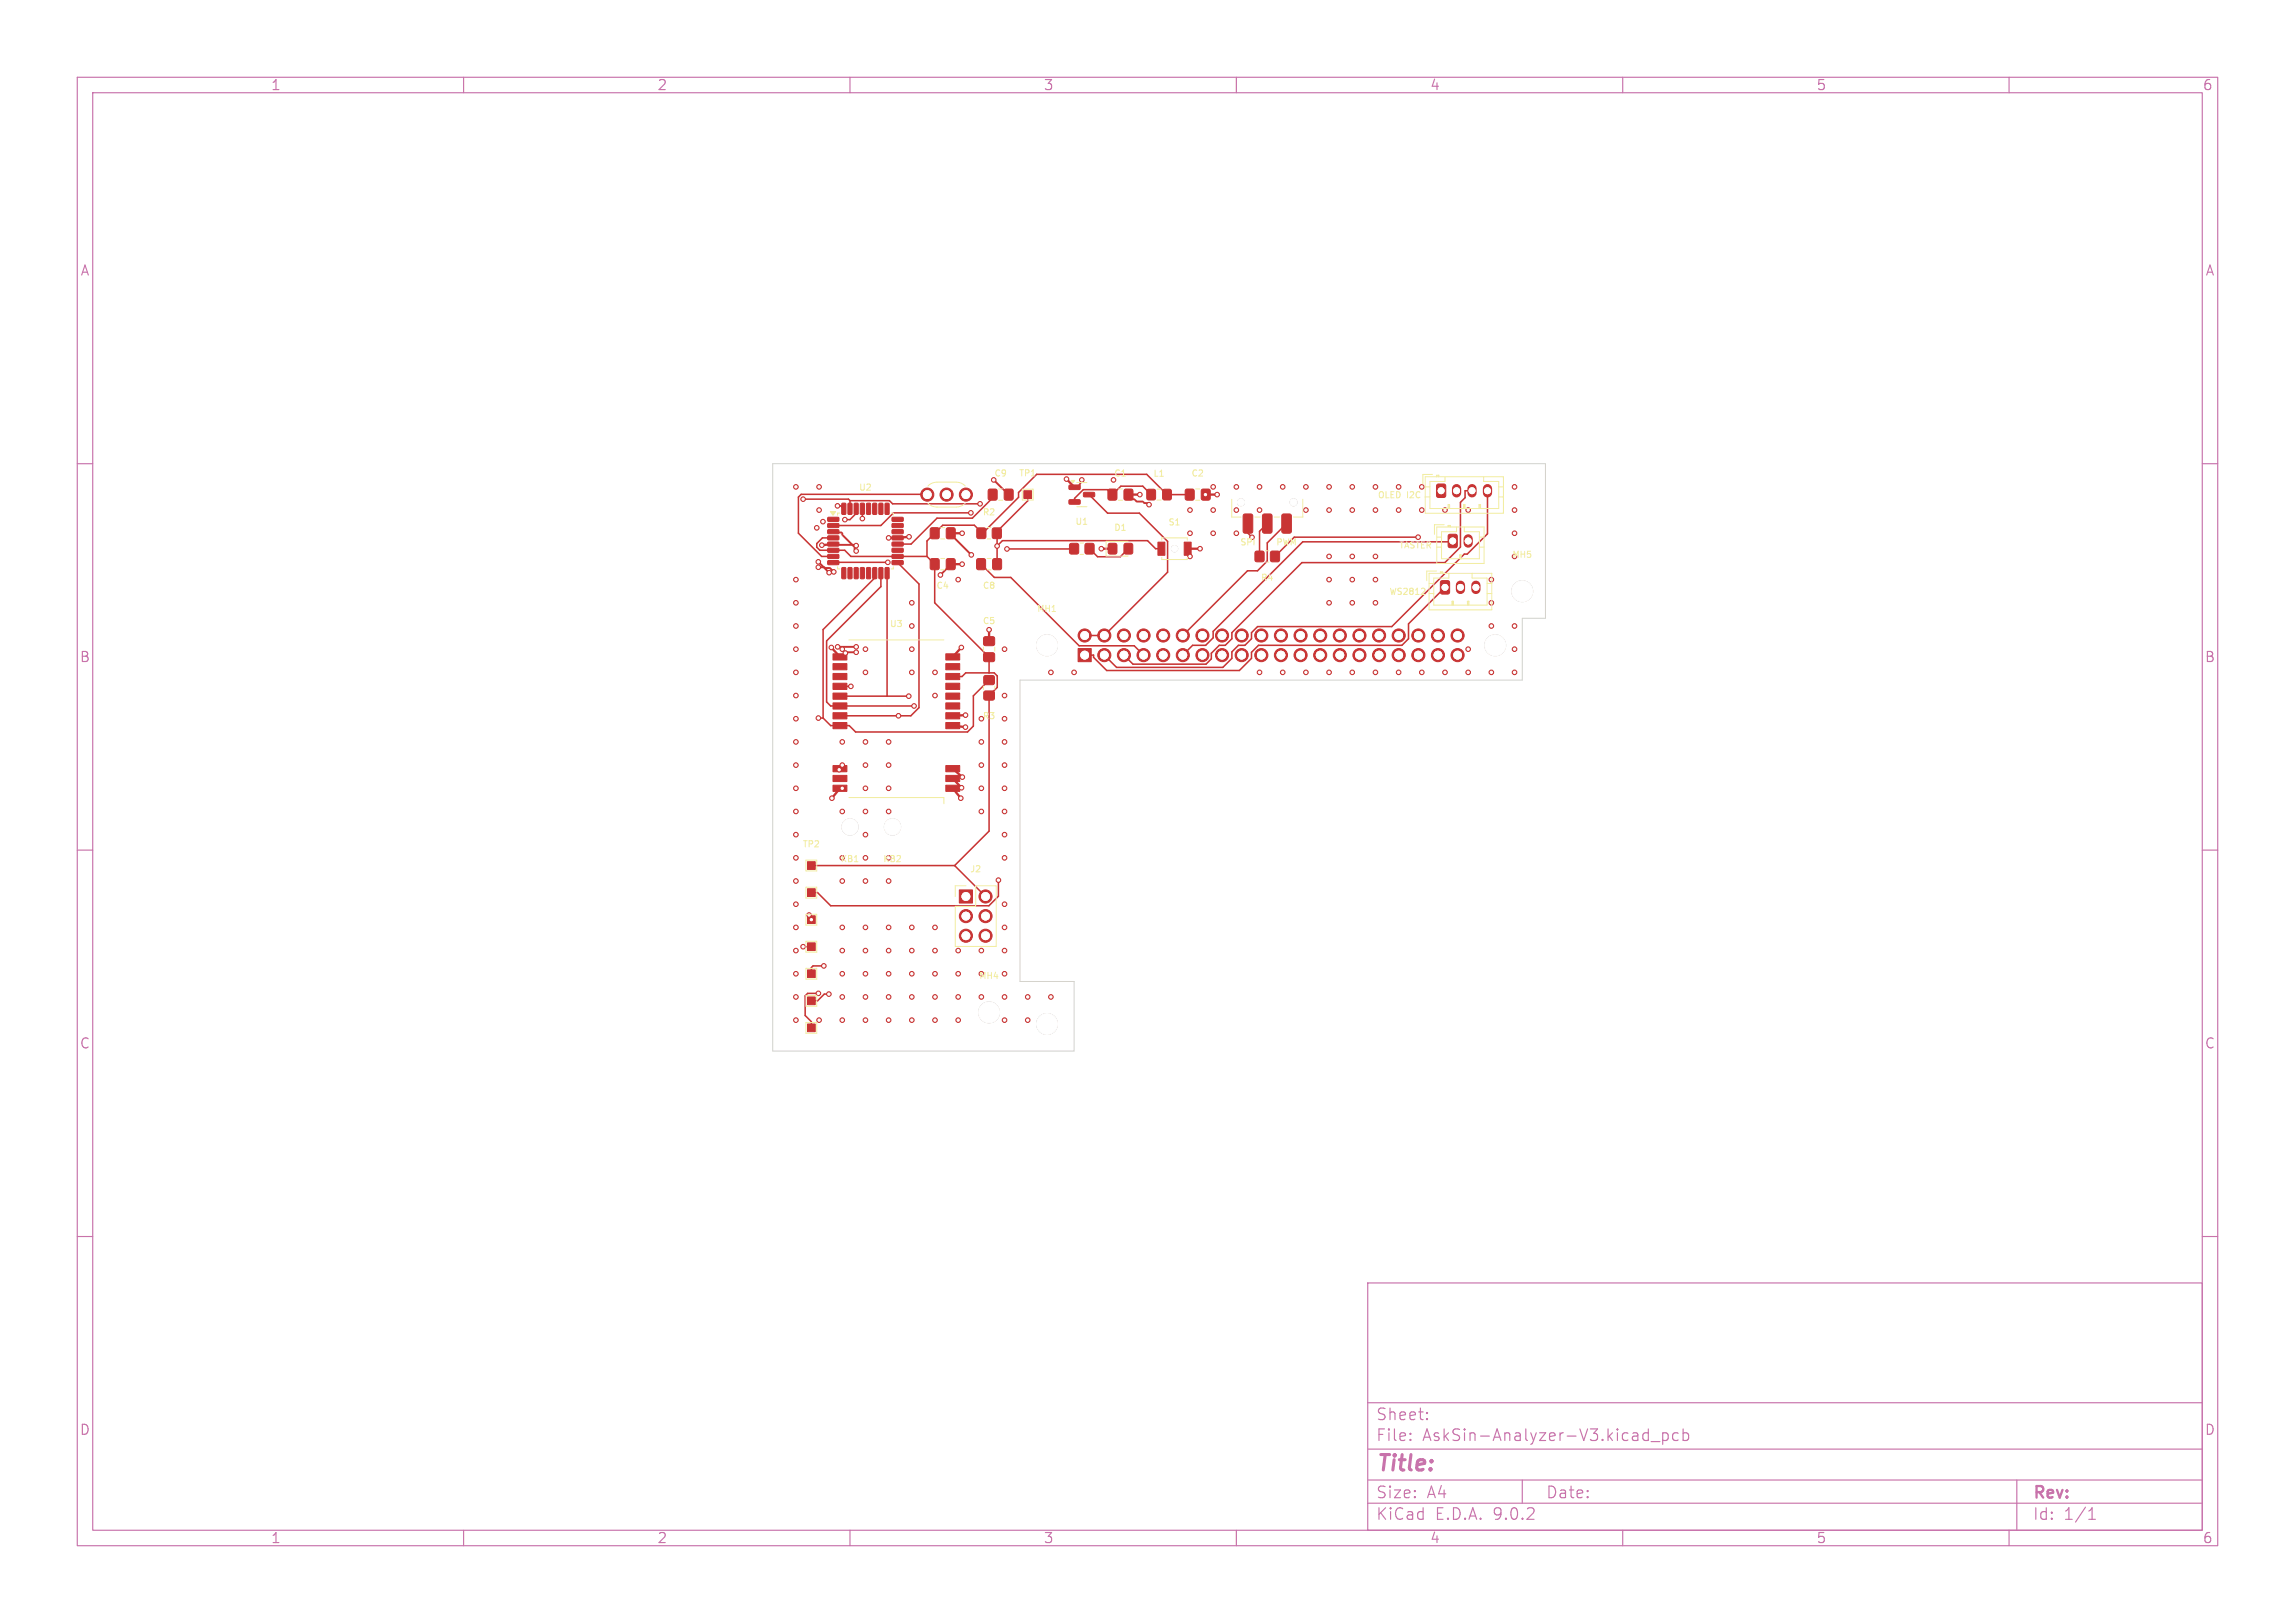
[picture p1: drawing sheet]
<svg xmlns="http://www.w3.org/2000/svg" width="297mm" height="210mm" viewBox="0 0 297 210" stroke-linecap="round" stroke-linejoin="round" font-family="sans-serif">
<defs><g id="words">
<text font-size="2.8" fill="#c872ab" x="178" y="190.9">Title:</text>
<g font-size="2.1" fill="#c872ab">
<text x="178" y="184">Sheet:</text>
<text x="178" y="186.7">File:</text>
<text x="184.1" y="186.7">AskSin-Analyzer-V3.kicad_pcb</text>
<text x="178" y="196.9">KiCad</text>
<text x="178" y="194.1">Size:</text>
<text x="184.7" y="194.1">A4</text>
<text x="185.7" y="196.9">E.D.A.</text>
<text x="193.3" y="196.9">9.0.2</text>
<text x="200" y="194.1">Date:</text>
<text x="263" y="194.3">Rev:</text>
<text x="263" y="196.9">Id:</text>
<text x="267.1" y="196.9">1/1</text>
</g>
<g font-size="1.8" fill="#c872ab">
<text x="35" y="11.9">1</text>
<text x="85" y="11.9">2</text>
<text x="135" y="11.9">3</text>
<text x="185" y="11.9">4</text>
<text x="235" y="11.9">5</text>
<text x="285" y="11.9">6</text>
<text x="10.3" y="35.9">A</text>
<text x="285.4" y="35.9">A</text>
<text x="10.3" y="85.9">B</text>
<text x="285.3" y="85.9">B</text>
<text x="10.3" y="135.9">C</text>
<text x="285.3" y="135.9">C</text>
<text x="10.3" y="185.9">D</text>
<text x="285.3" y="185.9">D</text>
<text x="35" y="199.9">1</text>
<text x="85" y="199.9">2</text>
<text x="135" y="199.9">3</text>
<text x="185" y="199.9">4</text>
<text x="235" y="199.9">5</text>
<text x="285" y="199.9">6</text>
</g>
<g font-size="1.1" fill="#f2eda1">
<text x="111.1" y="63.6">U2</text>
<text x="128.6" y="61.8">C9</text>
<text x="131.8" y="61.8">TP1</text>
<text x="144.1" y="61.8">C1</text>
<text x="149.2" y="61.8">L1</text>
<text x="154.1" y="61.8">C2</text>
<text x="178.2" y="64.6">OLED</text>
<text x="182.1" y="64.6">I2C</text>
<text x="127.1" y="66.8">R2</text>
<text x="139.1" y="68.1">U1</text>
<text x="144.1" y="68.8">D1</text>
<text x="151.1" y="68.1">S1</text>
<text x="160.4" y="70.7">SPI</text>
<text x="165.1" y="70.7">PWM</text>
<text x="181" y="71.1">TASTER</text>
<text x="121.1" y="76.3">C4</text>
<text x="127.1" y="76.3">C8</text>
<text x="163.1" y="75.3">R4</text>
<text x="179.7" y="77.1">WS2812</text>
<text x="195.6" y="72.3">MH5</text>
<text x="115.1" y="81.3">U3</text>
<text x="127.1" y="80.9">C5</text>
<text x="134.1" y="79.3">MH1</text>
<text x="127.1" y="93.2">R3</text>
<text x="103.8" y="109.8">TP2</text>
<text x="108.7" y="111.7">KB1</text>
<text x="114.2" y="111.7">KB2</text>
<text x="125.5" y="113">J2</text>
<text x="126.6" y="126.8">MH4</text>
</g>
</g></defs>
<g fill="none" stroke="#c872ab" stroke-width=".15">
<path d="M10 10h277v190h-277zM12 12h273v186h-273zM60 10v2M110 10v2M160 10v2M210 10v2M260 10v2M10 60h2M285 60h2M10 110h2M285 110h2M10 160h2"/>
<path d="M177 166h108v32h-108zM285 160h2M60 198v2M110 198v2M160 198v2M177 194.5h108M177 191.5h108M177 187.5h108M177 181.5h108M182.5 186.3h.1l-.1 .1M182.5 186.3v.1M182.5 185.5v.1"/>
<path d="M182.5 185.5h.1l-.1 .1M184.7 183.6v.1M184.7 183.6h-.1l.1 .1M184.7 182.8v.1M184.7 182.8h-.1l.1 .1M197 191.5v3M210 198v2M213.2 185.4l.1 .1M213.3 184.9v1.5M213.3 186.3l-.1 .1M213.7 186.5h1.1M215.2 185.4v1.5"/>
<path d="M215.2 185.5l.4-.1 .3 .3v.4l-.2 .2-.1 .1-.4-.1M217.2 185.5l-.5-.1-.2 .3v.4l.1 .2 .1 .1 .5-.1M217.8 185.5l.4-.1 .3 .3v.4l-.1 .2-.2 .1-.4-.1M217.8 184.9v1.5M260 198v2M261 191.5v6.5M270.3 196.6h.9M270.3 195.5l.4-.4v1.5"/>
</g>
<g fill="#c83434" stroke="#c83434" stroke-width=".13">
<path d="M122.4 101.6h1.8v.8h-1.8z"/>
<path d="M122.4 100.3h1.8v.8h-1.8z"/>
<path d="M122.4 99.1h1.8v.8h-1.8z"/>
<path d="M122.4 93.5h1.8v.8h-1.8z"/>
<path d="M122.4 92.2h1.8v.8h-1.8z"/>
<path d="M122.4 91h1.8v.8h-1.8z"/>
<path d="M122.4 89.7h1.8v.8h-1.8z"/>
<path d="M122.4 88.4h1.8v.8h-1.8z"/>
<path d="M122.4 87.1h1.8v.8h-1.8z"/>
<path d="M122.4 85.9h1.8v.8h-1.8z"/>
<path d="M122.4 84.6h1.8v.8h-1.8z"/>
<path d="M107.8 84.6h1.8v.8h-1.8z"/>
<path d="M107.8 85.9h1.8v.8h-1.8z"/>
<path d="M107.8 87.1h1.8v.8h-1.8z"/>
<path d="M107.8 88.4h1.8v.8h-1.8z"/>
<path d="M107.8 89.7h1.8v.8h-1.8z"/>
<path d="M107.8 91h1.8v.8h-1.8z"/>
<path d="M107.8 92.2h1.8v.8h-1.8z"/>
<path d="M107.8 93.5h1.8v.8h-1.8z"/>
<path d="M107.8 99.1h1.8v.8h-1.8z"/>
<path d="M107.8 100.3h1.8v.8h-1.8z"/>
<path d="M107.8 101.6h1.8v.8h-1.8z"/>
<path d="M120.4 68.3h.2h.9l.1 .2-.1 1.2h-.2h-.9v-.2z"/>
<path d="M122.5 68.3h.2h.9v.2v1.2h-.2h-.9l-.1-.2z"/>
<path d="M138.4 62.8h1.3l.1 .1v.4l-.1 .1-1.3-.1-.1-.1z"/>
<path d="M138.4 64.7h1.3l.1 .1v.4l-.1 .1-1.3-.1-.1-.1z"/>
<path d="M140.2 63.7h1.4l.1 .2v.3l-.2 .1h-1.2l-.1-.1z"/>
<path d="M143.4 63.3h.2h.9v.2v1.2h-.2h-.9v-.2z"/>
<path d="M145.5 63.3h.2h.9v.2v1.2h-.2h-.9v-.2z"/>
<path d="M132.5 63.5h1v1h-1z"/>
<path d="M104.5 132.5h1v1h-1z"/>
<path d="M186 62.7l.8-.1 .3 .2v1.3l-.2 .3h-.8l-.2-.2v-1.3z"/>
<path d="M104.5 118.5h1v1h-1z"/>
<path d="M162.5 71.4l.1-.1 .9 .1 .1 .2-.1 1-.2 .1-.8-.1-.1-.1z"/>
<path d="M164.5 71.4l.2-.1 .8 .1 .1 .2-.1 1-.2 .1-.8-.1-.1-.1z"/>
<path d="M186.5 75.2l.8-.1 .3 .2v1.3l-.2 .3h-.8l-.2-.2v-1.3z"/>
<path d="M126.5 68.4l.1-.1 .9 .1 .1 .2-.1 1-.1 .1-.9-.1-.1-.1z"/>
<path d="M128.5 68.4l.1-.1 .9 .1 .1 .2-.1 1-.2 .1-.8-.1-.1-.1z"/>
<path d="M107.1 67l1.4-.1 .1 .5-.2 .1h-1.2l-.1-.2z"/>
<path d="M107.1 67.8l1.4-.1 .1 .5-.2 .1h-1.2l-.1-.2z"/>
<path d="M107.1 68.6l1.4-.1 .1 .5-.2 .1h-1.2l-.1-.2z"/>
<path d="M107.1 69.4l1.4-.1 .1 .5-.2 .1h-1.2l-.1-.2z"/>
<path d="M107.1 70.2l1.4-.1 .1 .5-.2 .1h-1.2l-.1-.2z"/>
<path d="M107.1 71l1.4-.1 .1 .5-.2 .1h-1.2l-.1-.2z"/>
<path d="M107.1 71.8l1.4-.1 .1 .5-.2 .1h-1.2l-.1-.2z"/>
<path d="M107.1 72.6l1.4-.1 .1 .5-.2 .1h-1.2l-.1-.2z"/>
<path d="M109 73.5l.3-.1 .2 .1v1.3l-.1 .1-.5-.1z"/>
<path d="M109.8 73.5l.3-.1 .2 .1v1.3l-.1 .1-.5-.1z"/>
<path d="M110.6 73.5l.3-.1 .2 .1v1.3l-.1 .1-.5-.1z"/>
<path d="M111.4 73.5l.3-.1 .2 .1v1.3l-.1 .1-.5-.1z"/>
<path d="M112.2 73.5l.3-.1 .2 .1v1.3l-.1 .1-.5-.1z"/>
<path d="M113 73.5l.3-.1 .2 .1v1.3l-.1 .1-.5-.1z"/>
<path d="M113.8 73.5l.3-.1 .2 .1v1.3l-.1 .1-.5-.1z"/>
<path d="M114.6 73.5l.3-.1 .2 .1v1.3l-.1 .1-.5-.1z"/>
<path d="M115.5 72.6l1.3-.1 .1 .5-.1 .1h-1.3l-.1-.2z"/>
<path d="M115.5 71.8l1.3-.1 .1 .5-.1 .1h-1.3l-.1-.2z"/>
<path d="M115.5 71l1.3-.1 .1 .5-.1 .1h-1.3l-.1-.2z"/>
<path d="M115.5 70.2l1.3-.1 .1 .5-.1 .1h-1.3l-.1-.2z"/>
<path d="M115.5 69.4l1.3-.1 .1 .5-.1 .1h-1.3l-.1-.2z"/>
<path d="M115.5 68.6l1.3-.1 .1 .5-.1 .1h-1.3l-.1-.2z"/>
<path d="M115.5 67.8l1.3-.1 .1 .5-.1 .1h-1.3l-.1-.2z"/>
<path d="M115.5 67l1.3-.1 .1 .5-.1 .1h-1.3l-.1-.2z"/>
<path d="M114.6 65.1h.3l.2 .1v1.2l-.1 .2-.5-.1z"/>
<path d="M113.8 65.1h.3l.2 .1v1.2l-.1 .2-.5-.1z"/>
<path d="M113 65.1h.3l.2 .1v1.2l-.1 .2-.5-.1z"/>
<path d="M112.2 65.1h.3l.2 .1v1.2l-.1 .2-.5-.1z"/>
<path d="M111.4 65.1h.3l.2 .1v1.2l-.1 .2-.5-.1z"/>
<path d="M110.6 65.1h.3l.2 .1v1.2l-.1 .2-.5-.1z"/>
<path d="M109.8 65.1h.3l.2 .1v1.2l-.1 .2-.5-.1z"/>
<path d="M109 65.1h.3l.2 .1v1.2l-.1 .2-.5-.1z"/>
<path d="M149.8 70.2h.9v1.7h-.9z"/>
<path d="M153.2 70.2h.9v1.7h-.9z"/>
<path d="M124.1 115.2h1.7v1.7h-1.7z"/>
<path d="M187.5 69.2l.9-.1 .2 .2v1.3l-.2 .3h-.8l-.2-.2v-1.3z"/>
<path d="M143.5 70.4l.1-.1 .9 .1v.2v1l-.2 .1-.8-.1-.1-.1z"/>
<path d="M145.5 70.4l.2-.1 .8 .1 .1 .2-.1 1-.2 .1-.8-.1v-.1z"/>
<path d="M104.5 115h1v1h-1z"/>
<path d="M104.5 122h1v1h-1z"/>
<path d="M120.4 72.3h.2h.9l.1 .2-.1 1.2h-.2h-.9v-.2z"/>
<path d="M122.5 72.3h.2h.9v.2v1.2h-.2h-.9l-.1-.2z"/>
<path d="M127.9 63.3h.2h.9v.2v1.2h-.2h-.9v-.2z"/>
<path d="M130 63.3h.2h.9v.2v1.2h-.2h-.9l-.1-.2z"/>
<path d="M153.4 63.3h.2h.9v.2v1.2h-.2h-.9v-.2z"/>
<path d="M155.5 63.3h.2h.9v.2v1.2h-.2h-.9v-.2z"/>
<path d="M148.5 63.4l.1-.1 .9 .1v.2v1l-.2 .1-.8-.1-.1-.1z"/>
<path d="M150.5 63.4l.2-.1 .8 .1 .1 .2-.1 1-.2 .1-.8-.1v-.1z"/>
<path d="M165.9 66.6l1-.1 .2 .2v2.1l-.1 .2h-.9l-.2-.2v-2z"/>
<path d="M163.4 66.6l1-.1 .2 .2v2.1l-.1 .2h-.9l-.2-.2v-2z"/>
<path d="M160.9 66.6l1-.1 .2 .2v2.1l-.1 .2h-.9l-.2-.2v-2z"/>
<path d="M127.3 84.5h.2h1.2v.2v.9h-.2h-1.2v-.2z"/>
<path d="M127.3 82.4h.2h1.2v.2v.9l-.2 .1-1.2-.1v-.2z"/>
<path d="M126.4 72.3h.2h.9v.2v1.2h-.2h-.9v-.2z"/>
<path d="M128.5 72.3h.2h.9v.2v1.2h-.2h-.9v-.2z"/>
<path d="M104.5 129h1v1h-1z"/>
<path d="M127.4 89.5l.1-.1 1.1 .1 .1 .2-.1 .8-.1 .1-1.1-.1-.1-.1z"/>
<path d="M127.4 87.5l.1-.1 1.1 .1 .1 .2-.1 .8-.1 .1-1.1-.1-.1-.1z"/>
<path d="M104.5 125.5h1v1h-1z"/>
<path d="M104.5 111.5h1v1h-1z"/>
<path d="M138.5 70.4l.1-.1 .9 .1 .1 .2-.1 1-.2 .1-.8-.1-.1-.1z"/>
<path d="M140.5 70.4l.1-.1 .9 .1 .1 .2-.1 1-.2 .1-.8-.1-.1-.1z"/>
<path d="M139.5 83.9h1.7v1.7h-1.7z"/>
<circle cx="127.5" cy="116" r=".85"/>
<circle cx="125" cy="118.5" r=".85"/>
<circle cx="127.5" cy="118.5" r=".85"/>
<circle cx="125" cy="121.1" r=".85"/>
<circle cx="127.5" cy="121.1" r=".85"/>
<circle cx="120" cy="64" r=".85"/>
<circle cx="122.5" cy="64" r=".85"/>
<circle cx="125" cy="64" r=".85"/>
<circle cx="140.4" cy="82.2" r=".85"/>
<circle cx="142.9" cy="84.8" r=".85"/>
<circle cx="142.9" cy="82.2" r=".85"/>
<circle cx="145.4" cy="84.8" r=".85"/>
<circle cx="145.4" cy="82.2" r=".85"/>
<circle cx="148" cy="84.8" r=".85"/>
<circle cx="148" cy="82.2" r=".85"/>
<circle cx="150.5" cy="84.8" r=".85"/>
<circle cx="150.5" cy="82.2" r=".85"/>
<circle cx="153.1" cy="84.8" r=".85"/>
<circle cx="153.1" cy="82.2" r=".85"/>
<circle cx="155.6" cy="84.8" r=".85"/>
<circle cx="155.6" cy="82.2" r=".85"/>
<circle cx="158.1" cy="84.8" r=".85"/>
<circle cx="158.1" cy="82.2" r=".85"/>
<circle cx="160.7" cy="84.8" r=".85"/>
<circle cx="160.7" cy="82.2" r=".85"/>
<circle cx="163.2" cy="84.8" r=".85"/>
<circle cx="163.2" cy="82.2" r=".85"/>
<circle cx="165.8" cy="84.8" r=".85"/>
<circle cx="165.8" cy="82.2" r=".85"/>
<circle cx="168.3" cy="84.8" r=".85"/>
<circle cx="168.3" cy="82.2" r=".85"/>
<circle cx="170.8" cy="84.8" r=".85"/>
<circle cx="170.8" cy="82.2" r=".85"/>
<circle cx="173.4" cy="84.8" r=".85"/>
<circle cx="173.4" cy="82.2" r=".85"/>
<circle cx="175.9" cy="84.8" r=".85"/>
<circle cx="175.9" cy="82.2" r=".85"/>
<circle cx="178.5" cy="84.8" r=".85"/>
<circle cx="178.5" cy="82.2" r=".85"/>
<circle cx="181" cy="84.8" r=".85"/>
<circle cx="181" cy="82.2" r=".85"/>
<circle cx="183.5" cy="84.8" r=".85"/>
<circle cx="183.5" cy="82.2" r=".85"/>
<circle cx="186.1" cy="84.8" r=".85"/>
<circle cx="186.1" cy="82.2" r=".85"/>
<circle cx="188.6" cy="84.8" r=".85"/>
<circle cx="188.6" cy="82.2" r=".85"/>
<circle cx="129.2" cy="113.9" r=".3"/>
<circle cx="162" cy="69.5" r=".3"/>
<circle cx="183.5" cy="69.5" r=".3"/>
<circle cx="130" cy="126" r=".3"/>
<circle cx="144.1" cy="62.1" r=".3"/>
<circle cx="130" cy="132" r=".3"/>
<circle cx="106" cy="132" r=".3"/>
<circle cx="112" cy="99" r=".3"/>
<circle cx="115" cy="105" r=".3"/>
<circle cx="103" cy="120" r=".3"/>
<circle cx="193" cy="81" r=".3"/>
<circle cx="196" cy="66" r=".3"/>
<circle cx="196" cy="63" r=".3"/>
<circle cx="127" cy="123" r=".3"/>
<circle cx="103" cy="132" r=".3"/>
<circle cx="124" cy="75" r=".3"/>
<circle cx="175" cy="72" r=".3"/>
<circle cx="172" cy="78" r=".3"/>
<circle cx="175" cy="66" r=".3"/>
<circle cx="115" cy="120" r=".3"/>
<circle cx="154" cy="72" r=".3"/>
<circle cx="112" cy="129" r=".3"/>
<circle cx="175" cy="87" r=".3"/>
<circle cx="157" cy="69" r=".3"/>
<circle cx="110.8" cy="70.6" r=".3"/>
<circle cx="118" cy="81" r=".3"/>
<circle cx="103" cy="96" r=".3"/>
<circle cx="110.8" cy="83.7" r=".3"/>
<circle cx="106.4" cy="70.5" r=".3"/>
<circle cx="193" cy="87" r=".3"/>
<circle cx="187" cy="87" r=".3"/>
<circle cx="109" cy="114" r=".3"/>
<circle cx="112" cy="96" r=".3"/>
<circle cx="196" cy="87" r=".3"/>
<circle cx="103" cy="117" r=".3"/>
<circle cx="103" cy="114" r=".3"/>
<circle cx="118" cy="132" r=".3"/>
<circle cx="115" cy="99" r=".3"/>
<circle cx="130" cy="96" r=".3"/>
<circle cx="103" cy="99" r=".3"/>
<circle cx="124" cy="132" r=".3"/>
<circle cx="112" cy="114" r=".3"/>
<circle cx="181" cy="66" r=".3"/>
<circle cx="148.7" cy="65.3" r=".3"/>
<circle cx="157" cy="63" r=".3"/>
<circle cx="130" cy="123" r=".3"/>
<circle cx="115" cy="129" r=".3"/>
<circle cx="156" cy="64" r=".3"/>
<circle cx="103" cy="123" r=".3"/>
<circle cx="175" cy="75" r=".3"/>
<circle cx="196" cy="81" r=".3"/>
<circle cx="118" cy="84" r=".3"/>
<circle cx="127" cy="105" r=".3"/>
<circle cx="172" cy="66" r=".3"/>
<circle cx="178" cy="87" r=".3"/>
<circle cx="109.4" cy="84.5" r=".3"/>
<circle cx="118" cy="87" r=".3"/>
<circle cx="103" cy="108" r=".3"/>
<circle cx="108.6" cy="99.6" r=".3"/>
<circle cx="112" cy="84" r=".3"/>
<circle cx="103" cy="78" r=".3"/>
<circle cx="133" cy="132" r=".3"/>
<circle cx="107.7" cy="103.3" r=".3"/>
<circle cx="109" cy="123" r=".3"/>
<circle cx="103" cy="126" r=".3"/>
<circle cx="104.7" cy="118.4" r=".3"/>
<circle cx="103" cy="87" r=".3"/>
<circle cx="115" cy="114" r=".3"/>
<circle cx="107.6" cy="83.8" r=".3"/>
<circle cx="181" cy="63" r=".3"/>
<circle cx="124.4" cy="83.8" r=".3"/>
<circle cx="112" cy="105" r=".3"/>
<circle cx="109" cy="96" r=".3"/>
<circle cx="103" cy="81" r=".3"/>
<circle cx="163" cy="66" r=".3"/>
<circle cx="157" cy="66" r=".3"/>
<circle cx="187" cy="66" r=".3"/>
<circle cx="193" cy="75" r=".3"/>
<circle cx="103" cy="93" r=".3"/>
<circle cx="169" cy="66" r=".3"/>
<circle cx="175" cy="63" r=".3"/>
<circle cx="115" cy="126" r=".3"/>
<circle cx="112" cy="108" r=".3"/>
<circle cx="190" cy="87" r=".3"/>
<circle cx="121" cy="120" r=".3"/>
<circle cx="124.9" cy="94.1" r=".3"/>
<circle cx="190" cy="84" r=".3"/>
<circle cx="103" cy="105" r=".3"/>
<circle cx="133" cy="129" r=".3"/>
<circle cx="166" cy="63" r=".3"/>
<circle cx="107.3" cy="74.1" r=".3"/>
<circle cx="181" cy="87" r=".3"/>
<circle cx="130" cy="117" r=".3"/>
<circle cx="154" cy="69" r=".3"/>
<circle cx="118" cy="129" r=".3"/>
<circle cx="193" cy="78" r=".3"/>
<circle cx="121" cy="129" r=".3"/>
<circle cx="115" cy="69.6" r=".3"/>
<circle cx="124.5" cy="100.6" r=".3"/>
<circle cx="112" cy="126" r=".3"/>
<circle cx="178" cy="66" r=".3"/>
<circle cx="105.7" cy="68.3" r=".3"/>
<circle cx="127" cy="102" r=".3"/>
<circle cx="115" cy="123" r=".3"/>
<circle cx="118" cy="126" r=".3"/>
<circle cx="160" cy="69" r=".3"/>
<circle cx="118" cy="120" r=".3"/>
<circle cx="121" cy="90" r=".3"/>
<circle cx="109" cy="120" r=".3"/>
<circle cx="184" cy="87" r=".3"/>
<circle cx="127" cy="99" r=".3"/>
<circle cx="184" cy="63" r=".3"/>
<circle cx="184" cy="66" r=".3"/>
<circle cx="160" cy="66" r=".3"/>
<circle cx="112" cy="111" r=".3"/>
<circle cx="166" cy="87" r=".3"/>
<circle cx="118" cy="123" r=".3"/>
<circle cx="103" cy="102" r=".3"/>
<circle cx="105.9" cy="72.7" r=".3"/>
<circle cx="160" cy="63" r=".3"/>
<circle cx="147.5" cy="64" r=".3"/>
<circle cx="163" cy="63" r=".3"/>
<circle cx="121" cy="126" r=".3"/>
<circle cx="130" cy="108" r=".3"/>
<circle cx="138" cy="62" r=".3"/>
<circle cx="103" cy="84" r=".3"/>
<circle cx="172" cy="72" r=".3"/>
<circle cx="124.9" cy="92.5" r=".3"/>
<circle cx="169" cy="63" r=".3"/>
<circle cx="130" cy="129" r=".3"/>
<circle cx="136" cy="129" r=".3"/>
<circle cx="172" cy="87" r=".3"/>
<circle cx="121" cy="87" r=".3"/>
<circle cx="127" cy="129" r=".3"/>
<circle cx="106" cy="66" r=".3"/>
<circle cx="112" cy="123" r=".3"/>
<circle cx="110.8" cy="84.4" r=".3"/>
<circle cx="103" cy="63" r=".3"/>
<circle cx="130" cy="111" r=".3"/>
<circle cx="142.5" cy="71" r=".3"/>
<circle cx="169" cy="87" r=".3"/>
<circle cx="112" cy="102" r=".3"/>
<circle cx="118" cy="78" r=".3"/>
<circle cx="124.3" cy="103.3" r=".3"/>
<circle cx="130" cy="105" r=".3"/>
<circle cx="109" cy="129" r=".3"/>
<circle cx="196" cy="84" r=".3"/>
<circle cx="112" cy="132" r=".3"/>
<circle cx="136" cy="87" r=".3"/>
<circle cx="190" cy="66" r=".3"/>
<circle cx="124.4" cy="101.9" r=".3"/>
<circle cx="178" cy="75" r=".3"/>
<circle cx="109" cy="99" r=".3"/>
<circle cx="117.6" cy="69.5" r=".3"/>
<circle cx="125.7" cy="71.8" r=".3"/>
<circle cx="130" cy="102" r=".3"/>
<circle cx="112" cy="87" r=".3"/>
<circle cx="124.5" cy="73" r=".3"/>
<circle cx="154" cy="66" r=".3"/>
<circle cx="127" cy="96" r=".3"/>
<circle cx="103" cy="90" r=".3"/>
<circle cx="124" cy="123" r=".3"/>
<circle cx="121.7" cy="74.4" r=".3"/>
<circle cx="130" cy="120" r=".3"/>
<circle cx="128" cy="81.5" r=".3"/>
<circle cx="157.5" cy="64" r=".3"/>
<circle cx="109" cy="126" r=".3"/>
<circle cx="130" cy="93" r=".3"/>
<circle cx="115" cy="102" r=".3"/>
<circle cx="178" cy="72" r=".3"/>
<circle cx="115" cy="96" r=".3"/>
<circle cx="128.6" cy="62.1" r=".3"/>
<circle cx="107.9" cy="74" r=".3"/>
<circle cx="127" cy="93" r=".3"/>
<circle cx="139" cy="87" r=".3"/>
<circle cx="103" cy="75" r=".3"/>
<circle cx="112" cy="120" r=".3"/>
<circle cx="105" cy="119" r=".3"/>
<circle cx="121" cy="132" r=".3"/>
<circle cx="172" cy="63" r=".3"/>
<circle cx="130" cy="99" r=".3"/>
<circle cx="124.5" cy="69" r=".3"/>
<circle cx="124" cy="129" r=".3"/>
<circle cx="124" cy="126" r=".3"/>
<circle cx="105.9" cy="73.4" r=".3"/>
<circle cx="121" cy="123" r=".3"/>
<circle cx="109" cy="132" r=".3"/>
<circle cx="103" cy="129" r=".3"/>
<circle cx="106" cy="63" r=".3"/>
<circle cx="140" cy="62.1" r=".3"/>
<circle cx="130" cy="84" r=".3"/>
<circle cx="109" cy="105" r=".3"/>
<circle cx="130" cy="90" r=".3"/>
<circle cx="172" cy="75" r=".3"/>
<circle cx="178" cy="78" r=".3"/>
<circle cx="110.8" cy="71.3" r=".3"/>
<circle cx="109" cy="84" r=".3"/>
<circle cx="196" cy="69" r=".3"/>
<circle cx="163" cy="87" r=".3"/>
<circle cx="103" cy="111" r=".3"/>
<circle cx="108.4" cy="83.7" r=".3"/>
<circle cx="178" cy="63" r=".3"/>
<circle cx="115" cy="132" r=".3"/>
<circle cx="175" cy="78" r=".3"/>
<circle cx="155.3" cy="71" r=".3"/>
<circle cx="109" cy="102" r=".3"/>
<circle cx="106.5" cy="67.5" r=".3"/>
<circle cx="106.6" cy="125" r=".3"/>
<circle cx="109.3" cy="67.2" r=".3"/>
<circle cx="103.9" cy="122.5" r=".3"/>
<circle cx="126.8" cy="65.2" r=".3"/>
<circle cx="103.9" cy="64.6" r=".3"/>
<circle cx="111.6" cy="67.1" r=".3"/>
<circle cx="129" cy="70.7" r=".3"/>
<circle cx="118.3" cy="91.4" r=".3"/>
<circle cx="117.6" cy="90.1" r=".3"/>
<circle cx="116.3" cy="92.6" r=".3"/>
<circle cx="105.9" cy="128.5" r=".3"/>
<circle cx="105.9" cy="92.9" r=".3"/>
<circle cx="110.1" cy="88.8" r=".3"/>
<circle cx="108.4" cy="65.5" r=".3"/>
<circle cx="107.3" cy="128.6" r=".3"/>
<circle cx="114.9" cy="72.8" r=".3"/>
<circle cx="125.6" cy="66.4" r=".3"/>
<circle cx="130.3" cy="71" r=".3"/>
</g>
<path d="M188.5 63.2v.6M189 75.7v.6M190 69.7v.6M190.5 63.2v.6M191 75.7v.6M192.5 63.2v.6" fill="none" stroke="#c83434" stroke-width="1.2"/>
<g fill="none" stroke="#c83434" stroke-width=".2">
<path d="M103.9 64.6h5.9l.2 .2M107.8 69.6h-1.4l-.7 .7v.5l.4 .4h3.2l.8 .8h9.9M108.4 65.5h.4l.4 .3M110 64.8h5.1l.4 .4h11.3M110 64.8v1M110.8 65.8v.6l-.8 .8h-.7M111.6 65.8v1.3M113.2 74.2v.6l-6.7 6.7v11.4M114 74.2v1.7l-7 7v7.9l.5 .6h10.8M114.8 74.2v15.9M114.9 72.8h-7.1M116.2 72.8l2.7 2.8v16l-1 1h-9.2"/>
<path d="M120 72l1 1v5l7 7v2.1M120 64h-16.3l-.4 .3v4.7l3 3h1.5M125.6 66.4h-10l-1.6 1.6h-6.2M127 73l1.7 1.7h2.1l8.9 8.9h7.1l1.2 1.2M127 68.9l-.9-.9h-4.1l-2 2v2M127 68.9v.1M128.5 64v.4l-2.7 2.6h-4.5l-3.4 3.4h-1.7M129 70.7l.7-.7h18.8l1 1h.8M133 64v.8l-4 4v4.2M139 71h-8.7M140.9 64l2.4 2.4h4.1l3.7 3.7v3.9l-8.2 8.2h-2.5M141 71l1 1h3l1-1"/>
<path d="M149 64l-1.1-1.1h-2.8l-1.1 1.1-.7-.6h-3.1l-1.1 1.1v.5M154 64h-3l-2.6-2.6h-14.2l-2.4 2.3v.7l-4.5 4.5h-.3M161.5 67.8v1.2l.5 .5M164 67.8l-1 1v3.2M166.5 67.8l-2.5 2.5v2.3l-1.3 1.3h-1.3l-8.3 8.3M183.5 69.5h-16l-2.5 2.5M187 76l-4.7 4.7v1.9l-.9 .9h-18.5l-.9 .9v.8l-1.6 1.6h-17.2l-1.7-1.7v-.3h-1.1M188 70l-.1 .1h-19.3l-11.6 11.6v.8l-1 1h-1.7l-1.2 1.3M190.5 63.5h-.9v.9l-.6 .6v5.8l-2 2h-18.5l-9.1 9.1v.7l-.8 .9h-.8l-1 1v.8l-.7 .6h-9.5l-1.1-1.1M192.5 63.5v5.6l-2.6 2.6h-.4l-9.4 9.4h-17.4l-.7 .8v.7l-.9 .9h-.8l-.9 .9v.8l-1.1 1.2h-13.8l-1.6-1.6M105.9 92.9h.6M108.7 90.1h8.9"/>
<path d="M108.7 88.8h1.4M123.3 87.5h1.2l.5-.4h3.7l.4 .4v1.4l-1.1 1.1v17.5l-4.5 4.5M128 88l-2 2v4l-.8 .7h-14.5l-.8-.8h-2.4l-1-1M105 112h18.5M123.5 112l4 4M129.2 113.9v2.1l-1.2 1.2h-20.5l-1.7-1.7h-.8M103.9 122.5h1.1M105.9 128.5h-1.4l-.3 .4v2.5l.8 .8v.8M106.6 125h-1.4l-.2 .2v.8M107.3 128.6h-.6l-.9 .9h-.8"/>
</g>
<g fill="none" stroke="#c83434" stroke-width=".25">
<path d="M105.9 73.4h.8M105.9 72.7l1.4 1.4M106.8 73.5h.5M107.4 73.5l.5 .5M108.5 68.9h.4M108.5 70.5h2.2M109 69v.2M109.1 69.3l1.5 1.5M110.6 70.9v.2M110.7 71.2l.1 .1M115 69.6h.5M122.5 73.6l-.8 .8"/>
<path d="M123.5 69.6l2.2 2.2M128.6 62.1l1.2 1.2M129.9 63.4h.1M139.7 62.7v.1M139.8 62.5v.1M139.9 62.3v.1M140 62.1v.1M146.5 64.6h.3M146.9 64.7l.2 .2M147.2 64.9h.7M148 65l.1 .1M148.2 65.1h.3"/>
<path d="M148.6 65.2l.1 .1M108.4 83.7h2.4M109.5 84.4h1.3M104.7 118.4v.2"/>
</g>
<g fill="none" stroke="#c83434" stroke-width=".3">
<path d="M107.8 70.4l-1.4 .1M117.6 69.5l-1.4 .1M123 73h1.5M123 69h1.5M138 62l1.1 1.1M142.5 71h1.5M146 64h1.5M153.7 71h1.6M156 64h1.5M107.6 83.8l1.1 1.2M123.3 93.9l1.6 .2M123.3 99.5l1.2 1.1"/>
<path d="M124.4 83.8l-1.1 1.2M124.9 92.5l-1.6 .1M128 81.5v1.5M108.7 102l-1 1.3M123.3 100.7l1.1 1.2M123.3 102l1 1.3"/>
</g>
<g fill="#fff" stroke="#fff" stroke-width=".13">
<circle cx="129.2" cy="113.9" r=".15"/>
<circle cx="162" cy="69.5" r=".15"/>
<circle cx="183.5" cy="69.5" r=".15"/>
<circle cx="130" cy="126" r=".15"/>
<circle cx="144.1" cy="62.1" r=".15"/>
<circle cx="130" cy="132" r=".15"/>
<circle cx="106" cy="132" r=".15"/>
<circle cx="112" cy="99" r=".15"/>
<circle cx="115" cy="105" r=".15"/>
<circle cx="103" cy="120" r=".15"/>
<circle cx="193" cy="81" r=".15"/>
<circle cx="196" cy="66" r=".15"/>
<circle cx="196" cy="63" r=".15"/>
<circle cx="127" cy="123" r=".15"/>
<circle cx="103" cy="132" r=".15"/>
<circle cx="124" cy="75" r=".15"/>
<circle cx="175" cy="72" r=".15"/>
<circle cx="172" cy="78" r=".15"/>
<circle cx="175" cy="66" r=".15"/>
<circle cx="115" cy="120" r=".15"/>
<circle cx="154" cy="72" r=".15"/>
<circle cx="112" cy="129" r=".15"/>
<circle cx="175" cy="87" r=".15"/>
<circle cx="157" cy="69" r=".15"/>
<circle cx="110.8" cy="70.6" r=".15"/>
<circle cx="118" cy="81" r=".15"/>
<circle cx="103" cy="96" r=".15"/>
<circle cx="110.8" cy="83.7" r=".15"/>
<circle cx="106.4" cy="70.5" r=".15"/>
<circle cx="193" cy="87" r=".15"/>
<circle cx="187" cy="87" r=".15"/>
<circle cx="109" cy="114" r=".15"/>
<circle cx="112" cy="96" r=".15"/>
<circle cx="196" cy="87" r=".15"/>
<circle cx="103" cy="117" r=".15"/>
<circle cx="103" cy="114" r=".15"/>
<circle cx="118" cy="132" r=".15"/>
<circle cx="115" cy="99" r=".15"/>
<circle cx="130" cy="96" r=".15"/>
<circle cx="103" cy="99" r=".15"/>
<circle cx="124" cy="132" r=".15"/>
<circle cx="112" cy="114" r=".15"/>
<circle cx="181" cy="66" r=".15"/>
<circle cx="148.7" cy="65.3" r=".15"/>
<circle cx="157" cy="63" r=".15"/>
<circle cx="130" cy="123" r=".15"/>
<circle cx="115" cy="129" r=".15"/>
<circle cx="156" cy="64" r=".15"/>
<circle cx="103" cy="123" r=".15"/>
<circle cx="175" cy="75" r=".15"/>
<circle cx="196" cy="81" r=".15"/>
<circle cx="118" cy="84" r=".15"/>
<circle cx="127" cy="105" r=".15"/>
<circle cx="172" cy="66" r=".15"/>
<circle cx="178" cy="87" r=".15"/>
<circle cx="109.4" cy="84.5" r=".15"/>
<circle cx="118" cy="87" r=".15"/>
<circle cx="103" cy="108" r=".15"/>
<circle cx="108.6" cy="99.6" r=".15"/>
<circle cx="112" cy="84" r=".15"/>
<circle cx="103" cy="78" r=".15"/>
<circle cx="133" cy="132" r=".15"/>
<circle cx="107.7" cy="103.3" r=".15"/>
<circle cx="109" cy="123" r=".15"/>
<circle cx="103" cy="126" r=".15"/>
<circle cx="104.7" cy="118.4" r=".15"/>
<circle cx="103" cy="87" r=".15"/>
<circle cx="115" cy="114" r=".15"/>
<circle cx="107.6" cy="83.8" r=".15"/>
<circle cx="181" cy="63" r=".15"/>
<circle cx="124.4" cy="83.8" r=".15"/>
<circle cx="112" cy="105" r=".15"/>
<circle cx="109" cy="96" r=".15"/>
<circle cx="103" cy="81" r=".15"/>
<circle cx="163" cy="66" r=".15"/>
<circle cx="157" cy="66" r=".15"/>
<circle cx="187" cy="66" r=".15"/>
<circle cx="193" cy="75" r=".15"/>
<circle cx="103" cy="93" r=".15"/>
<circle cx="169" cy="66" r=".15"/>
<circle cx="175" cy="63" r=".15"/>
<circle cx="115" cy="126" r=".15"/>
<circle cx="112" cy="108" r=".15"/>
<circle cx="190" cy="87" r=".15"/>
<circle cx="121" cy="120" r=".15"/>
<circle cx="124.9" cy="94.1" r=".15"/>
<circle cx="190" cy="84" r=".15"/>
<circle cx="103" cy="105" r=".15"/>
<circle cx="133" cy="129" r=".15"/>
<circle cx="166" cy="63" r=".15"/>
<circle cx="107.3" cy="74.1" r=".15"/>
<circle cx="181" cy="87" r=".15"/>
<circle cx="130" cy="117" r=".15"/>
<circle cx="154" cy="69" r=".15"/>
<circle cx="118" cy="129" r=".15"/>
<circle cx="193" cy="78" r=".15"/>
<circle cx="121" cy="129" r=".15"/>
<circle cx="115" cy="69.6" r=".15"/>
<circle cx="124.5" cy="100.6" r=".15"/>
<circle cx="112" cy="126" r=".15"/>
<circle cx="178" cy="66" r=".15"/>
<circle cx="105.7" cy="68.3" r=".15"/>
<circle cx="127" cy="102" r=".15"/>
<circle cx="115" cy="123" r=".15"/>
<circle cx="118" cy="126" r=".15"/>
<circle cx="160" cy="69" r=".15"/>
<circle cx="118" cy="120" r=".15"/>
<circle cx="121" cy="90" r=".15"/>
<circle cx="109" cy="120" r=".15"/>
<circle cx="184" cy="87" r=".15"/>
<circle cx="127" cy="99" r=".15"/>
<circle cx="184" cy="63" r=".15"/>
<circle cx="184" cy="66" r=".15"/>
<circle cx="160" cy="66" r=".15"/>
<circle cx="112" cy="111" r=".15"/>
<circle cx="166" cy="87" r=".15"/>
<circle cx="118" cy="123" r=".15"/>
<circle cx="103" cy="102" r=".15"/>
<circle cx="105.9" cy="72.7" r=".15"/>
<circle cx="160" cy="63" r=".15"/>
<circle cx="147.5" cy="64" r=".15"/>
<circle cx="163" cy="63" r=".15"/>
<circle cx="121" cy="126" r=".15"/>
<circle cx="130" cy="108" r=".15"/>
<circle cx="138" cy="62" r=".15"/>
<circle cx="103" cy="84" r=".15"/>
<circle cx="172" cy="72" r=".15"/>
<circle cx="124.9" cy="92.5" r=".15"/>
<circle cx="169" cy="63" r=".15"/>
<circle cx="130" cy="129" r=".15"/>
<circle cx="136" cy="129" r=".15"/>
<circle cx="172" cy="87" r=".15"/>
<circle cx="121" cy="87" r=".15"/>
<circle cx="127" cy="129" r=".15"/>
<circle cx="106" cy="66" r=".15"/>
<circle cx="112" cy="123" r=".15"/>
<circle cx="110.8" cy="84.4" r=".15"/>
<circle cx="103" cy="63" r=".15"/>
<circle cx="130" cy="111" r=".15"/>
<circle cx="142.5" cy="71" r=".15"/>
<circle cx="169" cy="87" r=".15"/>
<circle cx="112" cy="102" r=".15"/>
<circle cx="118" cy="78" r=".15"/>
<circle cx="124.3" cy="103.3" r=".15"/>
<circle cx="130" cy="105" r=".15"/>
<circle cx="109" cy="129" r=".15"/>
<circle cx="196" cy="84" r=".15"/>
<circle cx="112" cy="132" r=".15"/>
<circle cx="136" cy="87" r=".15"/>
<circle cx="190" cy="66" r=".15"/>
<circle cx="124.4" cy="101.9" r=".15"/>
<circle cx="178" cy="75" r=".15"/>
<circle cx="109" cy="99" r=".15"/>
<circle cx="117.6" cy="69.5" r=".15"/>
<circle cx="125.7" cy="71.8" r=".15"/>
<circle cx="130" cy="102" r=".15"/>
<circle cx="112" cy="87" r=".15"/>
<circle cx="124.5" cy="73" r=".15"/>
<circle cx="154" cy="66" r=".15"/>
<circle cx="127" cy="96" r=".15"/>
<circle cx="103" cy="90" r=".15"/>
<circle cx="124" cy="123" r=".15"/>
<circle cx="121.7" cy="74.4" r=".15"/>
<circle cx="130" cy="120" r=".15"/>
<circle cx="128" cy="81.5" r=".15"/>
<circle cx="157.5" cy="64" r=".15"/>
<circle cx="109" cy="126" r=".15"/>
<circle cx="130" cy="93" r=".15"/>
<circle cx="115" cy="102" r=".15"/>
<circle cx="178" cy="72" r=".15"/>
<circle cx="115" cy="96" r=".15"/>
<circle cx="128.6" cy="62.1" r=".15"/>
<circle cx="107.9" cy="74" r=".15"/>
<circle cx="139" cy="87" r=".15"/>
<circle cx="103" cy="75" r=".15"/>
<circle cx="112" cy="120" r=".15"/>
<circle cx="105" cy="119" r=".15"/>
<circle cx="121" cy="132" r=".15"/>
<circle cx="172" cy="63" r=".15"/>
<circle cx="130" cy="99" r=".15"/>
<circle cx="124.5" cy="69" r=".15"/>
<circle cx="124" cy="129" r=".15"/>
<circle cx="124" cy="126" r=".15"/>
<circle cx="105.9" cy="73.4" r=".15"/>
<circle cx="121" cy="123" r=".15"/>
<circle cx="109" cy="132" r=".15"/>
<circle cx="103" cy="129" r=".15"/>
<circle cx="106" cy="63" r=".15"/>
<circle cx="140" cy="62.1" r=".15"/>
<circle cx="130" cy="84" r=".15"/>
<circle cx="109" cy="105" r=".15"/>
<circle cx="130" cy="90" r=".15"/>
<circle cx="172" cy="75" r=".15"/>
<circle cx="178" cy="78" r=".15"/>
<circle cx="110.8" cy="71.3" r=".15"/>
<circle cx="109" cy="84" r=".15"/>
<circle cx="196" cy="69" r=".15"/>
<circle cx="163" cy="87" r=".15"/>
<circle cx="103" cy="111" r=".15"/>
<circle cx="108.4" cy="83.7" r=".15"/>
<circle cx="178" cy="63" r=".15"/>
<circle cx="115" cy="132" r=".15"/>
<circle cx="175" cy="78" r=".15"/>
<circle cx="155.3" cy="71" r=".15"/>
<circle cx="109" cy="102" r=".15"/>
<circle cx="106.5" cy="67.5" r=".15"/>
<circle cx="106.6" cy="125" r=".15"/>
<circle cx="109.3" cy="67.2" r=".15"/>
<circle cx="103.9" cy="122.5" r=".15"/>
<circle cx="126.8" cy="65.2" r=".15"/>
<circle cx="103.9" cy="64.6" r=".15"/>
<circle cx="111.6" cy="67.1" r=".15"/>
<circle cx="129" cy="70.7" r=".15"/>
<circle cx="118.3" cy="91.3" r=".15"/>
<circle cx="117.6" cy="90.1" r=".15"/>
<circle cx="116.3" cy="92.6" r=".15"/>
<circle cx="105.9" cy="128.5" r=".15"/>
<circle cx="105.9" cy="92.9" r=".15"/>
<circle cx="110.1" cy="88.8" r=".15"/>
<circle cx="108.4" cy="65.5" r=".15"/>
<circle cx="107.3" cy="128.6" r=".15"/>
<circle cx="114.9" cy="72.8" r=".15"/>
<circle cx="125.6" cy="66.4" r=".15"/>
<circle cx="130.3" cy="71" r=".15"/>
<circle cx="135.5" cy="132.5" r="1.35"/>
<circle cx="193.5" cy="83.5" r="1.35"/>
<circle cx="186.5" cy="63.5" r=".37"/>
<circle cx="188.5" cy="63.5" r=".37"/>
<circle cx="190.5" cy="63.5" r=".37"/>
<circle cx="192.5" cy="63.5" r=".37"/>
<circle cx="197" cy="76.5" r="1.35"/>
<circle cx="115.5" cy="107" r="1.05"/>
<circle cx="187" cy="76" r=".37"/>
<circle cx="189" cy="76" r=".37"/>
<circle cx="191" cy="76" r=".38"/>
<circle cx="135.5" cy="83.5" r="1.35"/>
<circle cx="152" cy="71" r=".4"/>
<circle cx="125" cy="116" r=".5"/>
<circle cx="127.5" cy="116" r=".5"/>
<circle cx="125" cy="118.5" r=".5"/>
<circle cx="127.5" cy="118.5" r=".5"/>
<circle cx="125" cy="121.1" r=".5"/>
<circle cx="127.5" cy="121.1" r=".5"/>
<circle cx="188" cy="70" r=".37"/>
<circle cx="190" cy="70" r=".37"/>
<circle cx="110" cy="107" r="1.05"/>
<circle cx="128" cy="131" r="1.35"/>
<circle cx="120" cy="64" r=".5"/>
<circle cx="122.5" cy="64" r=".5"/>
<circle cx="125" cy="64" r=".5"/>
<circle cx="167.4" cy="65" r=".45"/>
<circle cx="160.6" cy="65" r=".45"/>
<circle cx="140.4" cy="84.8" r=".5"/>
<circle cx="140.4" cy="82.2" r=".5"/>
<circle cx="142.9" cy="84.8" r=".5"/>
<circle cx="142.9" cy="82.2" r=".5"/>
<circle cx="145.4" cy="84.8" r=".5"/>
<circle cx="145.4" cy="82.2" r=".5"/>
<circle cx="148" cy="84.8" r=".5"/>
<circle cx="148" cy="82.2" r=".5"/>
<circle cx="150.5" cy="84.8" r=".5"/>
<circle cx="150.5" cy="82.2" r=".5"/>
<circle cx="153.1" cy="84.8" r=".5"/>
<circle cx="153.1" cy="82.2" r=".5"/>
<circle cx="155.6" cy="84.8" r=".5"/>
<circle cx="155.6" cy="82.2" r=".5"/>
<circle cx="158.1" cy="84.8" r=".5"/>
<circle cx="158.1" cy="82.2" r=".5"/>
<circle cx="160.7" cy="84.8" r=".5"/>
<circle cx="160.7" cy="82.2" r=".5"/>
<circle cx="163.2" cy="84.8" r=".5"/>
<circle cx="163.2" cy="82.2" r=".5"/>
<circle cx="165.8" cy="84.8" r=".5"/>
<circle cx="165.8" cy="82.2" r=".5"/>
<circle cx="168.3" cy="84.8" r=".5"/>
<circle cx="168.3" cy="82.2" r=".5"/>
<circle cx="170.8" cy="84.8" r=".5"/>
<circle cx="170.8" cy="82.2" r=".5"/>
<circle cx="173.4" cy="84.8" r=".5"/>
<circle cx="173.4" cy="82.2" r=".5"/>
<circle cx="175.9" cy="84.8" r=".5"/>
<circle cx="175.9" cy="82.2" r=".5"/>
<circle cx="178.5" cy="84.8" r=".5"/>
<circle cx="178.5" cy="82.2" r=".5"/>
<circle cx="181" cy="84.8" r=".5"/>
<circle cx="181" cy="82.2" r=".5"/>
<circle cx="183.5" cy="84.8" r=".5"/>
<circle cx="183.5" cy="82.2" r=".5"/>
<circle cx="186.1" cy="84.8" r=".5"/>
<circle cx="186.1" cy="82.2" r=".5"/>
<circle cx="188.6" cy="84.8" r=".5"/>
<circle cx="188.6" cy="82.2" r=".5"/>
</g>
<g fill="none" stroke="#f2eda1" stroke-width=".13">
<path d="M108.4 73.3v.3h.3M108.7 66.4h-.3v.3M115.3 66.4h.3v.3M115.6 73.3v.3h-.3M120.1 62.9a1.61 1.61 0 0 1 1.1-.5h2.6a1.61 1.61 0 0 1 1.1 .5M120.1 65.1l.1 .1a1.61 1.61 0 0 0 1 .4h2.7a1.61 1.61 0 0 0 1-.5M121.7 68.3h.6M121.7 69.7h.6M121.7 72.3h.6M121.7 73.7h.6M127.7 72.3h.6M127.7 73.7h.6"/>
<path d="M127.8 68.3h.4M127.8 69.7h.4M129.2 63.3h.6M129.2 64.7h.6M132.3 63.3h1.4v1.4h-1.4zM139.3 62.4h1.3M139.3 65.6h1.3M139.8 70.3h.4M139.8 71.7h.4M144.7 63.3h.6M144.7 64.7h.6M146 70h-2.9v2h2.9"/>
<path d="M149.7 64.7h.6M149.7 63.3h.6M150.3 69.9v-.3h3.3v.3M150.3 72.1v.3h3.3v-.3M154.7 63.3h.6M154.7 64.7h.6M159.4 64.6v2.3h1.2M162.4 66.9h.7M163.8 71.3h.4M163.8 72.7h.4M164.9 66.9h.7M168.6 64.6v2.3h-1.2"/>
<path d="M184.3 76.1l.1 .2v.2l-.5 .4h.5M184.4 61.7h10.2v4.7h-10.2zM184.4 63h.6M184.4 64.3h.6M184.9 74.2h8.2v4.7h-8.2zM184.9 75.5h.6M184.9 76.8h.6M185.4 61.4h-1.3v1.2M185.9 73.9h-1.3v1.2M185.9 61.7v-.2h.3v.2M185.9 61.6h.3M185.9 68.2h6.2v4.7h-6.2z"/>
<path d="M185.9 69.5h.6M185.9 70.8h.6M186.4 74.2v-.2h.3v.2M186.4 74.1h.3M186.9 67.9h-1.3v1.2M187 61.7v.6h-2v3.5h8.9v-3.5h-1.9v-.6M187.4 65.8v-.5h.2v.5M187.4 68.2v-.2h.3v.2M187.4 68.1h.3M187.5 65.3v.5M187.5 74.2v.6h-2v3.5h7v-3.5h-2v-.6M187.9 78.3v-.5h.2v.5"/>
<path d="M188 77.8v.5M188.5 68.2v.6h-2v3.5h4.9v-3.5h-1.9v-.6M188.9 72.3v-.5h.2v.5M189 71.8v.5M189.4 65.8v-.5h.2v.5M189.5 65.3v.5M189.9 78.3v-.5h.2v.5M190 77.8v.5M191.4 65.8v-.5h.2v.5M191.4 69.5h.7M191.4 70.8h.7M191.5 65.3v.5"/>
<path d="M192.5 75.5h.6M192.5 76.8h.6M193.9 63h.7M193.9 64.3h.7M109.8 82.8h12.3M127.3 83.7v.6M127.3 88.8v.4M128.7 83.7v.6M128.7 88.8v.4M104.3 111.3h1.4v1.4h-1.4zM104.3 114.8h1.4v1.4h-1.4zM104.3 118.3h1.4v1.4h-1.4z"/>
<path d="M109.8 103.2h12.3v.8M110.6 111.5h.4M125 114.6h-1.4v1.4M126.3 114.6h2.6v7.9h-5.3v-5.2h2.7zM104.3 132.3h1.4v1.4h-1.4zM104.3 121.8h1.4v1.4h-1.4zM104.3 125.3h1.4v1.4h-1.4zM104.3 128.8h1.4v1.4h-1.4z"/>
</g>
<g fill="#f2eda1" stroke="#f2eda1" stroke-width=".13">
<path d="M138.6 62.2h.5l-.3 .3z"/>
<path d="M107.5 66.2h.6l-.3 .5z"/>
<circle cx="135.5" cy="132.5" r="1.35"/>
<circle cx="193.5" cy="83.5" r="1.35"/>
<circle cx="186.5" cy="63.5" r=".37"/>
<circle cx="188.5" cy="63.5" r=".37"/>
<circle cx="190.5" cy="63.5" r=".37"/>
<circle cx="192.5" cy="63.5" r=".37"/>
<circle cx="197" cy="76.5" r="1.35"/>
<circle cx="115.5" cy="107" r="1.05"/>
<circle cx="187" cy="76" r=".37"/>
<circle cx="189" cy="76" r=".37"/>
<circle cx="191" cy="76" r=".38"/>
<circle cx="135.5" cy="83.5" r="1.35"/>
<circle cx="152" cy="71" r=".4"/>
<circle cx="125" cy="116" r=".5"/>
<circle cx="127.5" cy="116" r=".5"/>
<circle cx="125" cy="118.5" r=".5"/>
<circle cx="127.5" cy="118.5" r=".5"/>
<circle cx="125" cy="121.1" r=".5"/>
<circle cx="127.5" cy="121.1" r=".5"/>
<circle cx="188" cy="70" r=".37"/>
<circle cx="190" cy="70" r=".37"/>
<circle cx="110" cy="107" r="1.05"/>
<circle cx="128" cy="131" r="1.35"/>
<circle cx="120" cy="64" r=".5"/>
<circle cx="122.5" cy="64" r=".5"/>
<circle cx="125" cy="64" r=".5"/>
<circle cx="167.4" cy="65" r=".45"/>
<circle cx="160.6" cy="65" r=".45"/>
<circle cx="140.4" cy="84.8" r=".5"/>
<circle cx="140.4" cy="82.2" r=".5"/>
<circle cx="142.9" cy="84.8" r=".5"/>
<circle cx="142.9" cy="82.2" r=".5"/>
<circle cx="145.4" cy="84.8" r=".5"/>
<circle cx="145.4" cy="82.2" r=".5"/>
<circle cx="148" cy="84.8" r=".5"/>
<circle cx="148" cy="82.2" r=".5"/>
<circle cx="150.5" cy="84.8" r=".5"/>
<circle cx="150.5" cy="82.2" r=".5"/>
<circle cx="153.1" cy="84.8" r=".5"/>
<circle cx="153.1" cy="82.2" r=".5"/>
<circle cx="155.6" cy="84.8" r=".5"/>
<circle cx="155.6" cy="82.2" r=".5"/>
<circle cx="158.1" cy="84.8" r=".5"/>
<circle cx="158.1" cy="82.2" r=".5"/>
<circle cx="160.7" cy="84.8" r=".5"/>
<circle cx="160.7" cy="82.2" r=".5"/>
<circle cx="163.2" cy="84.8" r=".5"/>
<circle cx="163.2" cy="82.2" r=".5"/>
<circle cx="165.8" cy="84.8" r=".5"/>
<circle cx="165.8" cy="82.2" r=".5"/>
<circle cx="168.3" cy="84.8" r=".5"/>
<circle cx="168.3" cy="82.2" r=".5"/>
<circle cx="170.8" cy="84.8" r=".5"/>
<circle cx="170.8" cy="82.2" r=".5"/>
<circle cx="173.4" cy="84.8" r=".5"/>
<circle cx="173.4" cy="82.2" r=".5"/>
<circle cx="175.9" cy="84.8" r=".5"/>
<circle cx="175.9" cy="82.2" r=".5"/>
<circle cx="178.5" cy="84.8" r=".5"/>
<circle cx="178.5" cy="82.2" r=".5"/>
<circle cx="181" cy="84.8" r=".5"/>
<circle cx="181" cy="82.2" r=".5"/>
<circle cx="183.5" cy="84.8" r=".5"/>
<circle cx="183.5" cy="82.2" r=".5"/>
<circle cx="186.1" cy="84.8" r=".5"/>
<circle cx="186.1" cy="82.2" r=".5"/>
<circle cx="188.6" cy="84.8" r=".5"/>
<circle cx="188.6" cy="82.2" r=".5"/>
</g>
<path d="M100 60h100v20h-3v8h-65v39h7v9h-39z" fill="none" stroke="#d0d2cd" stroke-width=".13"/>
<g fill="#d0d2cd" stroke="#d0d2cd" stroke-width=".13">
<circle cx="135.5" cy="132.5" r="1.35"/>
<circle cx="193.5" cy="83.5" r="1.35"/>
<circle cx="186.5" cy="63.5" r=".37"/>
<circle cx="188.5" cy="63.5" r=".37"/>
<circle cx="190.5" cy="63.5" r=".37"/>
<circle cx="192.5" cy="63.5" r=".37"/>
<circle cx="197" cy="76.5" r="1.35"/>
<circle cx="115.5" cy="107" r="1.05"/>
<circle cx="187" cy="76" r=".37"/>
<circle cx="189" cy="76" r=".37"/>
<circle cx="191" cy="76" r=".38"/>
<circle cx="135.5" cy="83.5" r="1.35"/>
<circle cx="152" cy="71" r=".4"/>
<circle cx="125" cy="116" r=".5"/>
<circle cx="127.5" cy="116" r=".5"/>
<circle cx="125" cy="118.5" r=".5"/>
<circle cx="127.5" cy="118.5" r=".5"/>
<circle cx="125" cy="121.1" r=".5"/>
<circle cx="127.5" cy="121.1" r=".5"/>
<circle cx="188" cy="70" r=".37"/>
<circle cx="190" cy="70" r=".37"/>
<circle cx="110" cy="107" r="1.05"/>
<circle cx="128" cy="131" r="1.35"/>
<circle cx="120" cy="64" r=".5"/>
<circle cx="122.5" cy="64" r=".5"/>
<circle cx="125" cy="64" r=".5"/>
<circle cx="167.4" cy="65" r=".45"/>
<circle cx="160.6" cy="65" r=".45"/>
<circle cx="140.4" cy="84.8" r=".5"/>
<circle cx="140.4" cy="82.2" r=".5"/>
<circle cx="142.9" cy="84.8" r=".5"/>
<circle cx="142.9" cy="82.2" r=".5"/>
<circle cx="145.4" cy="84.8" r=".5"/>
<circle cx="145.4" cy="82.2" r=".5"/>
<circle cx="148" cy="84.8" r=".5"/>
<circle cx="148" cy="82.2" r=".5"/>
<circle cx="150.5" cy="84.8" r=".5"/>
<circle cx="150.5" cy="82.2" r=".5"/>
<circle cx="153.1" cy="84.8" r=".5"/>
<circle cx="153.1" cy="82.2" r=".5"/>
<circle cx="155.6" cy="84.8" r=".5"/>
<circle cx="155.6" cy="82.2" r=".5"/>
<circle cx="158.1" cy="84.8" r=".5"/>
<circle cx="158.1" cy="82.2" r=".5"/>
<circle cx="160.7" cy="84.8" r=".5"/>
<circle cx="160.7" cy="82.2" r=".5"/>
<circle cx="163.2" cy="84.8" r=".5"/>
<circle cx="163.2" cy="82.2" r=".5"/>
<circle cx="165.8" cy="84.8" r=".5"/>
<circle cx="165.8" cy="82.2" r=".5"/>
<circle cx="168.3" cy="84.8" r=".5"/>
<circle cx="168.3" cy="82.2" r=".5"/>
<circle cx="170.8" cy="84.8" r=".5"/>
<circle cx="170.8" cy="82.2" r=".5"/>
<circle cx="173.4" cy="84.8" r=".5"/>
<circle cx="173.4" cy="82.2" r=".5"/>
<circle cx="175.9" cy="84.8" r=".5"/>
<circle cx="175.9" cy="82.2" r=".5"/>
<circle cx="178.5" cy="84.8" r=".5"/>
<circle cx="178.5" cy="82.2" r=".5"/>
<circle cx="181" cy="84.8" r=".5"/>
<circle cx="181" cy="82.2" r=".5"/>
<circle cx="183.5" cy="84.8" r=".5"/>
<circle cx="183.5" cy="82.2" r=".5"/>
<circle cx="186.1" cy="84.8" r=".5"/>
<circle cx="186.1" cy="82.2" r=".5"/>
<circle cx="188.6" cy="84.8" r=".5"/>
<circle cx="188.6" cy="82.2" r=".5"/>
</g>
<use href="#words"/>
</svg>
